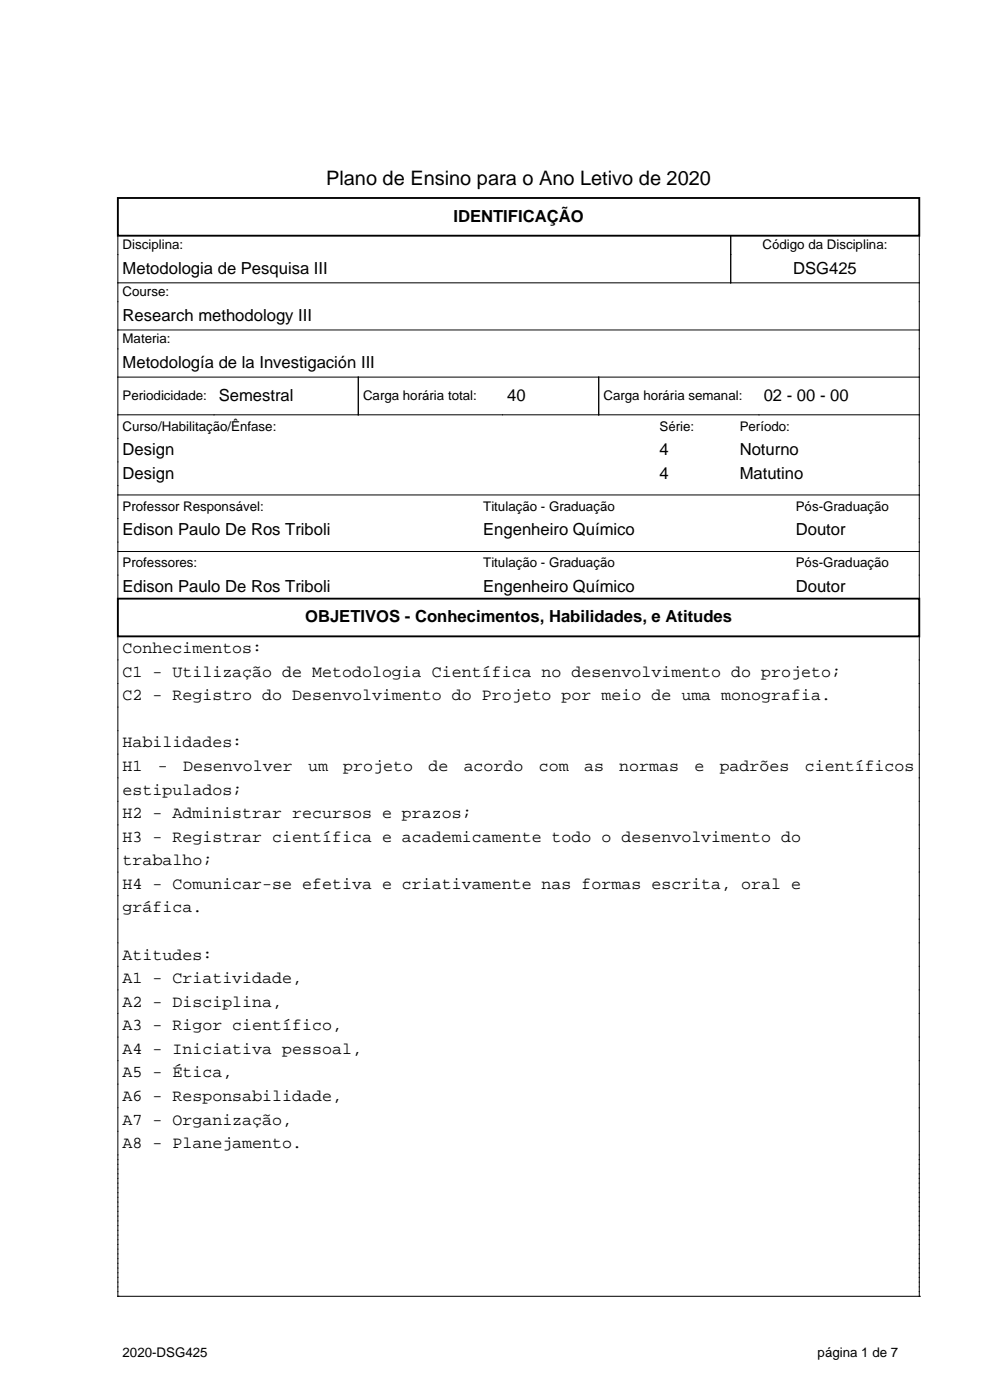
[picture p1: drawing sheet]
<svg xmlns="http://www.w3.org/2000/svg" width="210mm" height="297mm" viewBox="0 0 210 297" stroke-linecap="round" stroke-linejoin="round" font-family="sans-serif">
<defs><g id="words">
<text font-size="4.2" x="69.2" y="39.3">Plano de Ensino para o Ano Letivo de 2020</text>
<g font-size="3.5">
<text x="96.2" y="47.1">IDENTIFICAÇÃO</text>
<text x="26" y="58.1">Metodologia de Pesquisa III</text>
<text x="168.2" y="58.1">DSG425</text>
<text x="26" y="68.1">Research methodology III</text>
<text x="26" y="78.1">Metodología de la Investigación III</text>
<text x="46.4" y="85.1">Semestral</text>
<text x="107.6" y="85.1">40</text>
<text x="162" y="85.1">02 - 00 - 00</text>
<text x="26" y="96.6">Design</text>
<text x="26" y="101.6">Design</text>
<text x="139.9" y="96.6">4</text>
<text x="139.9" y="101.6">4</text>
<text x="156.9" y="96.6">Noturno</text>
<text x="156.9" y="101.6">Matutino</text>
<text x="26" y="113.6">Edison Paulo De Ros Triboli</text>
<text x="102.5" y="113.6">Engenheiro Químico</text>
<text x="168.8" y="113.6">Doutor</text>
<text x="26" y="125.6">Edison Paulo De Ros Triboli</text>
<text x="102.5" y="125.6">Engenheiro Químico</text>
<text x="168.8" y="125.6">Doutor</text>
<text x="64.7" y="132.1">OBJETIVOS - Conhecimentos, Habilidades, e Atitudes</text>
<text x="26" y="138.6">Conhecimentos:</text>
<text x="26" y="143.6">C1 - Utilização de Metodologia Científica no desenvolvimento do projeto;</text>
<text x="26" y="148.6">C2 - Registro do Desenvolvimento do Projeto por meio de uma monografia.</text>
<text x="26" y="158.6">Habilidades:</text>
<text x="26" y="163.6">H1</text>
<text x="33.5" y="163.6">-</text>
<text x="38.8" y="163.6">Desenvolver</text>
<text x="65.4" y="163.6">um</text>
<text x="72.8" y="163.6">projeto</text>
<text x="90.9" y="163.6">de</text>
<text x="98.4" y="163.6">acordo</text>
<text x="114.3" y="163.6">com</text>
<text x="123.9" y="163.6">as</text>
<text x="131.4" y="163.6">normas</text>
<text x="147.3" y="163.6">e</text>
<text x="152.7" y="163.6">padrões</text>
<text x="170.7" y="163.6">científicos</text>
<text x="26" y="168.6">estipulados;</text>
<text x="26" y="173.6">H2 - Administrar recursos e prazos;</text>
<text x="26" y="178.6">H3 - Registrar científica e academicamente todo o desenvolvimento do</text>
<text x="26" y="183.6">trabalho;</text>
<text x="26" y="188.6">H4 - Comunicar-se efetiva e criativamente nas formas escrita, oral e</text>
<text x="26" y="193.6">gráfica.</text>
<text x="26" y="203.6">Atitudes:</text>
<text x="26" y="208.6">A1 - Criatividade,</text>
<text x="26" y="213.6">A2 - Disciplina,</text>
<text x="26" y="218.6">A3 - Rigor científico,</text>
<text x="26" y="223.6">A4 - Iniciativa pessoal,</text>
<text x="26" y="228.6">A5 - Ética,</text>
<text x="26" y="233.6">A6 - Responsabilidade,</text>
<text x="26" y="238.6">A7 - Organização,</text>
<text x="26" y="243.6">A8 - Planejamento.</text>
</g>
<g font-size="2.8">
<text x="26" y="52.8">Disciplina:</text>
<text x="161.7" y="52.8">Código da Disciplina:</text>
<text x="26" y="62.8">Course:</text>
<text x="26" y="72.8">Materia:</text>
<text x="26" y="84.8">Periodicidade:</text>
<text x="77" y="84.8">Carga horária total:</text>
<text x="128" y="84.8">Carga horária semanal:</text>
<text x="26" y="91.3">Curso/Habilitação/Ênfase:</text>
<text x="139.9" y="91.3">Série:</text>
<text x="156.9" y="91.3">Período:</text>
<text x="26" y="108.3">Professor Responsável:</text>
<text x="102.5" y="108.3">Titulação - Graduação</text>
<text x="168.8" y="108.3">Pós-Graduação</text>
<text x="26" y="120.3">Professores:</text>
<text x="102.5" y="120.3">Titulação - Graduação</text>
<text x="168.8" y="120.3">Pós-Graduação</text>
<text x="26" y="287.8">2020-DSG425</text>
<text x="173.4" y="287.8">página 1 de 7</text>
</g>
</g></defs>
<path d="M25 42h170v8h-170zM25 127h170v8h-170z" fill="none" stroke="#000" stroke-width=".4"/>
<g fill="none" stroke="#000" stroke-width=".21">
<path d="M25 50v77M155 50v10M195 50v77M25 60h170M25 70h170M25 80h170M76 80v8M127 80v8M25 88h170M25 105h170M25 117h170M25 135v140"/>
<path d="M195 135v140M25 275h.1M25 275h170M195 275h.1"/>
</g>
<use href="#words"/>
</svg>
